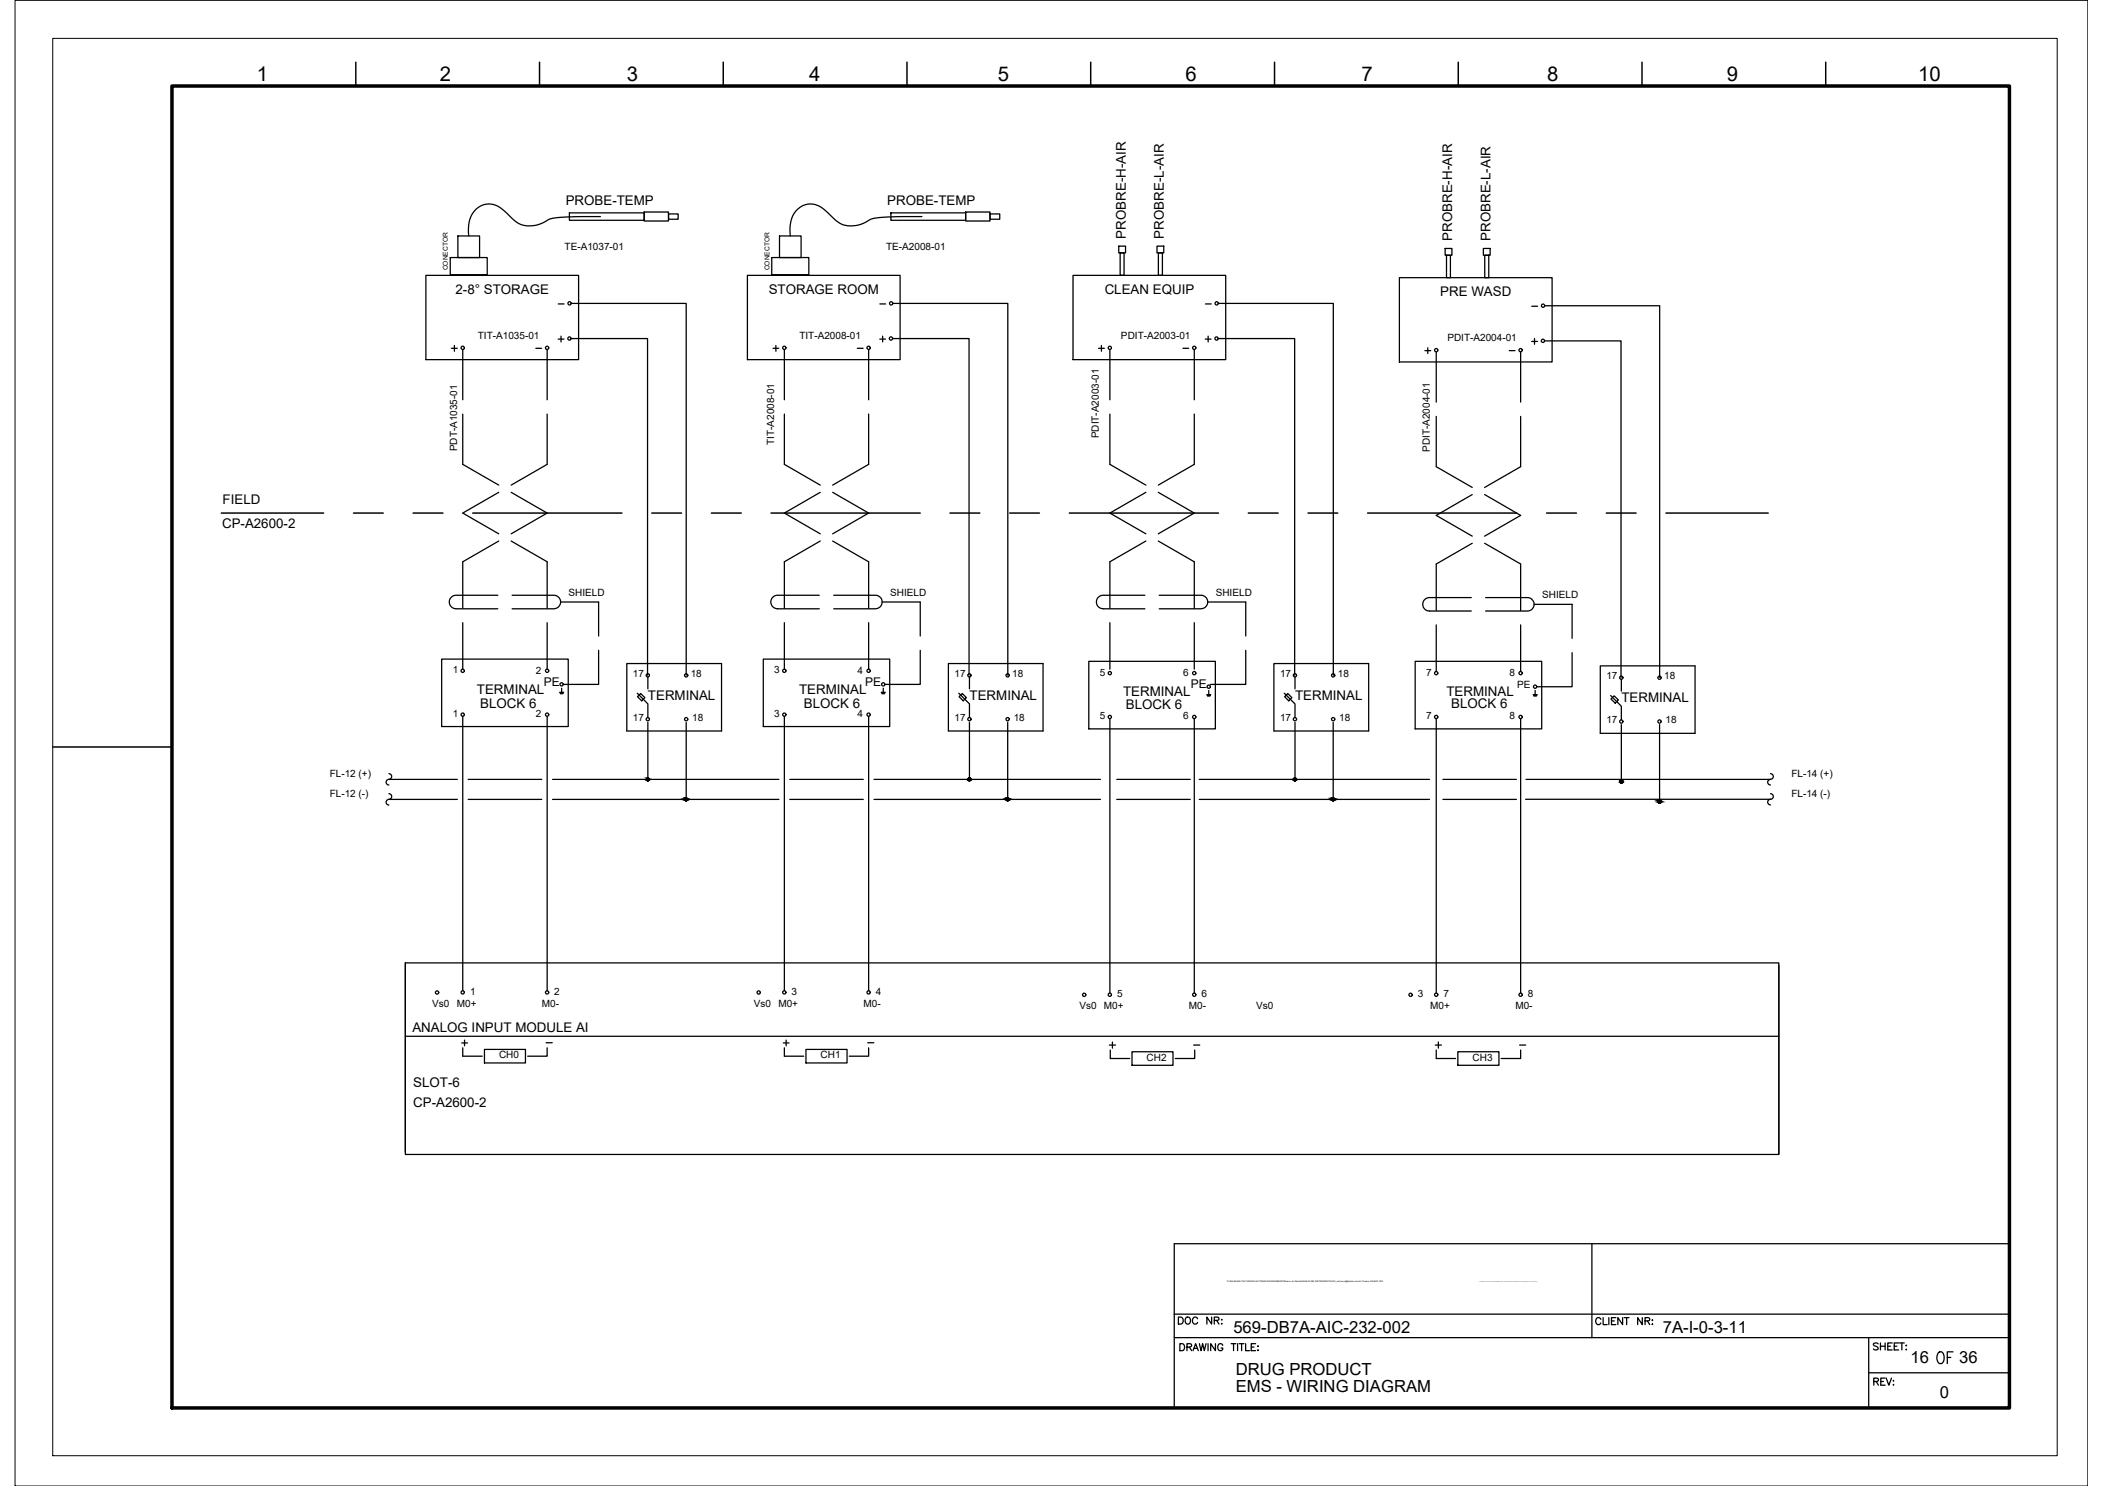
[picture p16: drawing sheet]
<svg xmlns="http://www.w3.org/2000/svg" width="420mm" height="297mm" viewBox="0 0 420 297" stroke-linecap="round" stroke-linejoin="round" font-family="sans-serif">
<defs><g id="words">
<text font-size="5.7" x="386.3" y="273.8">OF</text>
<g font-size="4.4">
<text x="89.3" y="71.6">+</text>
<text x="153.5" y="71.6">+</text>
<text x="373.6" y="278">REV:</text>
</g>
<g font-size="4.1">
<text x="51.4" y="16.2">1</text>
<text x="87.9" y="16.2">2</text>
<text x="125.3" y="16.2">3</text>
<text x="161.8" y="16.2">4</text>
<text x="199.4" y="16.2">5</text>
<text x="237" y="16.2">6</text>
<text x="272.1" y="16.2">7</text>
<text x="309.3" y="16.2">8</text>
<text x="345.2" y="16.2">9</text>
<text x="383.4" y="16.2">10</text>
</g>
<g font-size="4">
<text x="175" y="69.5">+</text>
<text x="239.9" y="69.5">+</text>
<text x="284" y="72">+</text>
<text x="155.6" y="210.3">+</text>
<text x="220.8" y="210.6">+</text>
<text x="286.1" y="210.6">+</text>
</g>
<g font-size="3.3">
<text x="246.5" y="266.4">569-DB7A-AIC-232-002</text>
<text x="332.4" y="266.5">7A-I-0-3-11</text>
<text x="247" y="274.9">DRUG PRODUCT</text>
<text x="381.9" y="272.5">16</text>
<text x="391.6" y="272.5">36</text>
<text x="247" y="278.2">EMS - WIRING DIAGRAM</text>
<text x="387.8" y="279.5">0</text>
</g>
<g font-size="2.7">
<text x="113.1" y="40.9">PROBE-TEMP</text>
<text x="177.4" y="40.9">PROBE-TEMP</text>
<text x="225" y="47.7" transform="rotate(-90 225 47.7)">PROBRE-H-AIR</text>
<text x="232.7" y="47.7" transform="rotate(-90 232.7 47.7)">PROBRE-L-AIR</text>
<text x="290.3" y="48.1" transform="rotate(-90 290.3 48.1)">PROBRE-H-AIR</text>
<text x="297.9" y="48.1" transform="rotate(-90 297.9 48.1)">PROBRE-L-AIR</text>
<text x="91.1" y="58.7">2-8° STORAGE</text>
<text x="153.6" y="58.7">STORAGE ROOM</text>
<text x="220.8" y="58.7">CLEAN EQUIP</text>
<text x="287.9" y="59.2">PRE WASD</text>
<text x="44.5" y="100.7">FIELD</text>
<text x="44.4" y="105.6">CP-A2600-2</text>
<text x="95.3" y="138.8">TERMINAL</text>
<text x="96" y="141.5">BLOCK 6</text>
<text x="129.5" y="139.8">TERMINAL</text>
<text x="159.7" y="138.8">TERMINAL</text>
<text x="160.7" y="141.5">BLOCK 6</text>
<text x="193.8" y="139.8">TERMINAL</text>
<text x="224.5" y="139.2">TERMINAL</text>
<text x="225.1" y="141.7">BLOCK 6</text>
<text x="258.9" y="139.8">TERMINAL</text>
<text x="289.1" y="139.2">TERMINAL</text>
<text x="290.1" y="141.5">BLOCK 6</text>
<text x="324.1" y="140.3">TERMINAL</text>
<text x="82.4" y="206.3">ANALOG INPUT MODULE AI</text>
<text x="82.6" y="221.3">CP-A2600-2</text>
<text x="82.6" y="217.3">SLOT-6</text>
</g>
<g font-size="2.6">
<text x="110.8" y="62.1">-</text>
<text x="175" y="62.1">-</text>
<text x="239.9" y="62.1">-</text>
<text x="305.2" y="62.4">-</text>
<text x="106.2" y="70.9">-</text>
<text x="170.4" y="70.9">-</text>
<text x="235.7" y="70.9">-</text>
<text x="300.9" y="71.3">-</text>
<text x="108.3" y="209.5">-</text>
<text x="172.5" y="209.5">-</text>
<text x="237.8" y="210.3">-</text>
<text x="302.7" y="210.3">-</text>
</g>
<g font-size="2.4">
<text x="108.7" y="137.1">PE</text>
<text x="173" y="137.1">PE</text>
<text x="238" y="137.5">PE</text>
</g>
<g font-size="2">
<text x="112.9" y="49.9">TE-A1037-01</text>
<text x="177.1" y="49.9">TE-A2008-01</text>
<text x="95.5" y="67.7">TIT-A1035-01</text>
<text x="159.8" y="67.7">TIT-A2008-01</text>
<text x="224.1" y="67.7">PDIT-A2003-01</text>
<text x="289.3" y="68.2">PDIT-A2004-01</text>
<text x="154.7" y="88.9" transform="rotate(-90 154.7 88.9)">TIT-A2008-01</text>
<text x="219.6" y="87.6" transform="rotate(-90 219.6 87.6)">PDIT-A2003-01</text>
<text x="91.4" y="90.2" transform="rotate(-90 91.4 90.2)">PDT-A1035-01</text>
<text x="285.8" y="90.3" transform="rotate(-90 285.8 90.3)">PDIT-A2004-01</text>
<text x="113.7" y="119.1">SHIELD</text>
<text x="177.9" y="119.1">SHIELD</text>
<text x="243" y="119.1">SHIELD</text>
<text x="308.3" y="119.6">SHIELD</text>
<text x="90.5" y="134.6">1</text>
<text x="107.1" y="134.6">2</text>
<text x="126.5" y="135.3">17</text>
<text x="138.1" y="135.3">18</text>
<text x="154.8" y="134.6">3</text>
<text x="171.4" y="134.6">4</text>
<text x="190.8" y="135.3">17</text>
<text x="202.3" y="135.3">18</text>
<text x="219.9" y="135.1">5</text>
<text x="236.5" y="135.1">6</text>
<text x="255.9" y="135.3">17</text>
<text x="267.4" y="135.3">18</text>
<text x="285.1" y="135.1">7</text>
<text x="301.7" y="135.1">8</text>
<text x="303.3" y="137.5">PE</text>
<text x="321.1" y="135.7">17</text>
<text x="332.7" y="135.7">18</text>
<text x="90.5" y="143.3">1</text>
<text x="107.1" y="143.3">2</text>
<text x="154.8" y="143.3">3</text>
<text x="171.4" y="143.3">4</text>
<text x="219.9" y="143.8">5</text>
<text x="236.5" y="143.8">6</text>
<text x="285.1" y="143.8">7</text>
<text x="301.7" y="143.8">8</text>
<text x="126.5" y="144">17</text>
<text x="138.3" y="144">18</text>
<text x="190.8" y="144">17</text>
<text x="202.6" y="144">18</text>
<text x="255.9" y="144">17</text>
<text x="267.7" y="144">18</text>
<text x="321.1" y="144.5">17</text>
<text x="332.9" y="144.5">18</text>
<text x="65.9" y="155.2">FL-12 (+)</text>
<text x="358.1" y="155.2">FL-14 (+)</text>
<text x="65.9" y="159.2">FL-12 (-)</text>
<text x="358.1" y="159.2">FL-14 (-)</text>
<text x="86.4" y="201.3">Vs0</text>
<text x="91.3" y="201.2">M0+</text>
<text x="94" y="198.8">1</text>
<text x="108.3" y="201.2">M0-</text>
<text x="110.8" y="198.8">2</text>
<text x="150.7" y="201.3">Vs0</text>
<text x="155.6" y="201.2">M0+</text>
<text x="158.2" y="198.8">3</text>
<text x="172.6" y="201.2">M0-</text>
<text x="175.1" y="198.8">4</text>
<text x="215.8" y="201.7">Vs0</text>
<text x="220.7" y="201.7">M0+</text>
<text x="223.3" y="199.3">5</text>
<text x="237.7" y="201.7">M0-</text>
<text x="240.1" y="199.3">6</text>
<text x="251.1" y="201.7">Vs0</text>
<text x="283.4" y="199.3">3</text>
<text x="285.9" y="201.7">M0+</text>
<text x="288.5" y="199.3">7</text>
<text x="302.9" y="201.7">M0-</text>
<text x="305.4" y="199.3">8</text>
<text x="99.8" y="211.5">CH0</text>
<text x="164" y="211.5">CH1</text>
<text x="229.2" y="212">CH2</text>
<text x="294.3" y="212">CH3</text>
</g>
<g font-size="1.3">
<text x="89.5" y="54.1" transform="rotate(-90 89.5 54.1)">CONECTOR</text>
<text x="153.8" y="54.1" transform="rotate(-90 153.8 54.1)">CONECTOR</text>
</g>
<text font-size=".4" x="245.3" y="256.3">P:\569-BAXALTA\01.ENG\03.AUTOMACAO\ANDAMENTO\Banco de Dados\569-B7A-INS-INSTRUMENTACAO_moliveira@tessler-com-br-Tessler-5164457.JPG</text>
</g></defs>
<!-- layer: I_DATA -->
<g fill="none" stroke="#000" stroke-width=".25">
<path d="M85.1 55h30.6v16.9h-30.6zM149.4 55h30.5v16.9h-30.5zM214.5 55h30.5v16.9h-30.5zM279.7 55.5h30.5v16.9h-30.5zM111.6 67.8h1.1M112.1 67.2v1.2M219.6 69.6h1.1M220.2 69.1v1.1M306.2 68.2h1.1M306.7 67.7v1.1M88.3 131.7h25.3v13.5h-25.3zM111.9 138.4h.8"/>
<path d="M112 138.5h.6M112 138.7h.5M112.3 137.6v.8M125.3 132.6h18.9v13.5h-18.9zM152.6 131.7h25.2v13.5h-25.2zM176.1 138.4h.9M176.2 138.5h.7M176.3 138.7h.5M176.6 137.6v.8M189.6 132.6h18.9v13.5h-18.9zM217.6 132.2h25.3v13.5h-25.3zM241.2 138.9h.8"/>
<path d="M241.3 139h.7M241.4 139.1h.5M241.6 138v.9M254.6 132.6h19v13.5h-19zM282.9 132.2h25.3v13.5h-25.3zM306.5 138.9h.8M306.5 139h.7M306.6 139.1h.5M306.9 138v.9M319.9 133.1h18.9v13.5h-18.9zM81 192.5v37.8M355.6 192.9v37.9"/>
<path d="M92.3 208.5h1.2M92.5 209.5v1.6h3.9M92.9 207.9v1.1M96.8 209.8h8.2v2.7h-8.2zM109.4 209.5v1.6h-3.9M156.8 211.1h3.9M161.1 209.8h8.2v2.7h-8.2zM173.6 209.5v1.6h-3.8M221.9 211.6h3.9M226.3 210.2h8.2v2.7h-8.2zM238.8 209.9v1.7h-3.9M287.1 211.6h3.9"/>
<path d="M291.4 210.2h8.2v2.7h-8.2zM304 209.9v1.7h-3.9"/>
<circle cx="113.8" cy="67.7" r=".33"/>
<circle cx="221.8" cy="69.5" r=".33"/>
<circle cx="308.4" cy="68.1" r=".33"/>
<circle cx="92.5" cy="134.1" r=".33"/>
<circle cx="109.4" cy="134.1" r=".33"/>
<circle cx="112.3" cy="136.8" r=".33"/>
<circle cx="129.5" cy="135" r=".33"/>
<circle cx="137.1" cy="135" r=".33"/>
<circle cx="156.8" cy="134.1" r=".33"/>
<circle cx="173.6" cy="134.1" r=".33"/>
<circle cx="176.5" cy="136.8" r=".33"/>
<circle cx="193.8" cy="135" r=".33"/>
<circle cx="201.4" cy="135" r=".33"/>
<circle cx="221.8" cy="134.6" r=".33"/>
<circle cx="238.7" cy="134.6" r=".33"/>
<circle cx="241.6" cy="137.3" r=".33"/>
<circle cx="258.8" cy="135" r=".33"/>
<circle cx="266.5" cy="135" r=".33"/>
<circle cx="287.1" cy="134.6" r=".33"/>
<circle cx="303.9" cy="134.6" r=".33"/>
<circle cx="306.8" cy="137.3" r=".33"/>
<circle cx="324.1" cy="135.5" r=".33"/>
<circle cx="331.7" cy="135.5" r=".33"/>
<circle cx="92.5" cy="142.9" r=".33"/>
<circle cx="109.4" cy="142.9" r=".33"/>
<circle cx="129.5" cy="143.8" r=".33"/>
<circle cx="137.1" cy="143.8" r=".33"/>
<circle cx="156.8" cy="142.9" r=".33"/>
<circle cx="173.6" cy="142.9" r=".33"/>
<circle cx="193.8" cy="143.8" r=".33"/>
<circle cx="201.4" cy="143.8" r=".33"/>
<circle cx="221.8" cy="143.3" r=".33"/>
<circle cx="238.7" cy="143.3" r=".33"/>
<circle cx="258.8" cy="143.8" r=".33"/>
<circle cx="266.5" cy="143.8" r=".33"/>
<circle cx="287.1" cy="143.3" r=".33"/>
<circle cx="303.9" cy="143.3" r=".33"/>
<circle cx="324.1" cy="144.2" r=".33"/>
<circle cx="331.7" cy="144.2" r=".33"/>
<circle cx="87.4" cy="198.4" r=".33"/>
<circle cx="92.5" cy="198.4" r=".33"/>
<circle cx="109.4" cy="198.4" r=".33"/>
<circle cx="151.6" cy="198.4" r=".33"/>
<circle cx="156.8" cy="198.4" r=".33"/>
<circle cx="173.6" cy="198.4" r=".33"/>
<circle cx="216.7" cy="198.9" r=".33"/>
<circle cx="221.8" cy="198.8" r=".33"/>
<circle cx="238.7" cy="198.8" r=".33"/>
<circle cx="282" cy="198.9" r=".33"/>
<circle cx="287.1" cy="198.8" r=".33"/>
<circle cx="303.9" cy="198.8" r=".33"/>
</g>
<!-- layer: I_TABS -->
<g fill="none" stroke="#000" stroke-width=".25">
<path d="M92.5 69.9v10M109.4 69.9v10M156.8 69.9v10M173.6 69.9v10M221.8 69.9v10M238.7 69.9v10M287.1 70.3v10.1M304 70.3v10.1M92.5 82.8v10l7.2 4.2M99.7 98.4l-7.2 4.2 7.2 4.1M102.2 98.4l7.2 4.2-7.2 4.1M109.4 82.8v10l-7.2 4.2"/>
<path d="M156.8 82.8v10l7.2 4.2M164 98.4l-7.2 4.2 7.2 4.1M166.4 98.4l7.2 4.2-7.2 4.1M173.6 82.8v10l-7.2 4.2M221.8 82.8v10l7.2 4.2M229 98.4l-7.2 4.2 7.2 4.1M231.5 98.4l7.2 4.2-7.2 4.1M238.7 82.8v10l-7.2 4.2M287.1 83.2v10.1l7.2 4.1M294.3 98.9l-7.2 4.1 7.2 4.2M296.8 98.9l7.2 4.1-7.2 4.2M304 83.2v10.1l-7.2 4.1"/>
<path d="M99.5 119h-8.4a1.35 1.35 0 0 0-1.3 1.3 1.35 1.35 0 0 0 1.3 1.4h8.4M99.7 108.1l-7.2 4.2v9.3M102.2 108.1l7.2 4.2v9.3M102.4 119h8.3a1.35 1.35 0 0 1 1.4 1.3 1.35 1.35 0 0 1-1.4 1.4h-8.3M163.8 119h-8.4a1.35 1.35 0 0 0-1.3 1.3 1.35 1.35 0 0 0 1.3 1.4h8.4M164 108.1l-7.2 4.2v9.3M166.4 108.1l7.2 4.2v9.3M166.6 119h8.4a1.35 1.35 0 0 1 1.3 1.3 1.35 1.35 0 0 1-1.3 1.4h-8.4M228.9 119h-8.4a1.35 1.35 0 0 0-1.3 1.3 1.35 1.35 0 0 0 1.3 1.4h8.4M229 108.1l-7.2 4.2v9.3M231.5 108.1l7.2 4.2v9.3M231.7 119h8.4a1.35 1.35 0 0 1 1.3 1.3 1.35 1.35 0 0 1-1.3 1.4h-8.4"/>
<path d="M294.1 119.5h-8.4a1.34 1.34 0 0 0-1.3 1.3 1.34 1.34 0 0 0 1.3 1.3h8.4M294.3 108.6l-7.2 4.1v9.4M296.8 108.6l7.2 4.1v9.4M296.9 119.5h8.4a1.34 1.34 0 0 1 1.3 1.3 1.34 1.34 0 0 1-1.3 1.3h-8.4M92.5 124.5v9.3M109.4 124.5v9.3M112.1 120.3h7.6v6.8M119.7 130v6.8h-7.1M156.8 124.5v9.3M173.6 124.5v9.3M176.3 120.3h7.6v6.8M183.9 130v6.8h-7"/>
<path d="M221.8 124.5v9.3M238.7 124.5v9.3M241.4 120.3h7.6v6.8M249 130v6.8h-7M287.1 124.9v9.3M304 124.9v9.3M306.6 120.8h7.6v6.8M314.2 130.5v6.8h-7M77.7 154.7a.56 .56 0 0 1 .6 .5 .56 .56 0 0 1-.6 .6M77.7 155.8a.56 .56 0 0 0-.5 .6 .56 .56 0 0 0 .5 .5M77.7 158.7a.56 .56 0 0 1 .6 .5 .56 .56 0 0 1-.6 .6M77.7 159.8a.56 .56 0 0 0-.5 .6 .56 .56 0 0 0 .5 .5"/>
<path d="M92.5 143.2v54.8M109.4 143.2v54.8M156.8 143.2v54.8M173.6 143.2v54.8M221.8 143.7v54.8M238.7 143.7v54.8M287.1 143.7v54.8M304 143.7v54.8M353.9 154.7a.56 .56 0 0 1 .6 .5 .56 .56 0 0 1-.6 .6M353.9 155.8a.56 .56 0 0 0-.6 .6 .56 .56 0 0 0 .6 .5M353.9 158.7a.56 .56 0 0 1 .6 .5 .56 .56 0 0 1-.6 .6 .56 .56 0 0 0-.6 .5 .56 .56 0 0 0 .6 .6"/>
</g>
<!-- layer: G-TTLB-TTLB -->
<path d="M34.4 17.2h367.3v264.2h-367.3z" fill="none" stroke="#000" stroke-width=".7"/>
<!-- layer: G-TTLB-OTLN -->
<path d="M10.5 7.7h400.7v283.3h-400.7z" fill="none" stroke="#000" stroke-width=".2"/>
<!-- layer: G-TTLB-INDX -->
<path d="M71.1 12.4v4.8M107.8 12.4v4.8M144.6 12.4v4.8M181.3 12.4v4.8M218 12.4v4.8M254.8 12.4v4.8M291.5 12.4v4.8M328.2 12.4v4.8M364.9 12.4v4.8M10.5 149.3h23.9" fill="none" stroke="#000" stroke-width=".3"/>
<!-- layer: LGSP IA4$0$LG_PLOT -->
<path d="M318.2 248.6v18.8M234.7 262.7h167M234.7 267.4h167M373.5 274.4h28.2M373.5 267.4v14M234.7 281.4h167" fill="none" stroke="#000" stroke-width=".25"/>
<!-- layer: LG_PLOT -->
<g fill="none" stroke="#000" stroke-width=".25">
<path d="M401.7 248.6h-167v32.8M235.5 263.3h.5a.75 .75 0 0 1 .5 .7 .75 .75 0 0 1-.5 .7h-.5zM235.8 268.6h.5a.75 .75 0 0 1 .5 .7 .75 .75 0 0 1-.5 .7h-.5zM237 263.5l.2-.2a.66 .66 0 0 1 .8 .7 .66 .66 0 0 1-.8 .6l-.3-.5zM237.3 269.3l.8-.1 .1-.2-.1-.3-.8-.1v1.4M237.7 269.3l.5 .7M238.5 270l.5-1.4 .5 1.4M238.7 269.5h.6M239.4 263.6a.52 .52 0 0 0-.6-.3 .52 .52 0 0 0-.4 .5v.3a.52 .52 0 0 0 .4 .6 .52 .52 0 0 0 .6-.4M239.7 268.6l.4 1.4 .3-1.4 .3 1.4 .4-1.4M241.5 268.6v1.4M242.2 263.3v1.4l-1-1.4v1.4"/>
<path d="M242.7 263.9h.8l.1-.2v-.3l-.9-.1v1.4M243 268.6v1.4l-1-1.4v1.4M243.2 263.9l.4 .8M244.1 263.8h.2zM244.1 264.6h.2zM244.4 268.9a.51 .51 0 0 0-.6-.3 .51 .51 0 0 0-.4 .5v.4a.5 .5 0 0 0 .5 .5 .5 .5 0 0 0 .5-.5h-.3M246.1 268.6h.9M246.6 268.6v1.4M247.4 268.6v1.4M247.7 268.6h.9M248.2 268.6v1.4M249 268.6v1.4h.8"/>
<path d="M250.1 269.3h.6M251 268.6h-.9v1.4h.9M251.4 269.1h.1zM251.4 269.9h.1zM320 263.7a.52 .52 0 0 0-.6-.3 .52 .52 0 0 0-.4 .5v.4a.52 .52 0 0 0 .4 .5 .52 .52 0 0 0 .6-.4M320.4 263.4v1.4h.8M321.6 263.4v1.4M322.1 264h.6M323 263.4h-.9v1.4h.9M324.3 263.4v1.4l-.9-1.4v1.4M324.7 263.4h.9M325.1 263.4v1.4"/>
<path d="M328.3 263.4v1.4l-1-1.4v1.4M328.8 264h.8l.2-.2-.1-.3-.9-.1v1.4M329.3 264l.5 .8M330.2 263.9h.1zM330.2 264.7h.1zM375.4 268.6l-.3-.2-.6 .2 .1 .4 .8 .4v.2l-.3 .2-.6-.2M375.9 268.4v1.4M375.9 269.1h.9M376.8 268.4v1.4M377.3 269.1h.6M378.2 268.4h-.9v1.4h.9M378.6 269.1h.6"/>
<path d="M379.5 268.4h-.9v1.4h.9M379.7 268.4h.9M380.2 268.4v1.4M381 269h.1zM381 269.8h.1z"/>
</g>
<!-- layer: I_LIMIT_LINE -->
<g fill="none" stroke="#000" stroke-width=".3">
<path d="M44.2 102.6h20.5M70.7 102.6h5.9M82.6 102.6h5.9M94.5 102.6h29.8M130.3 102.6h5.9M142.2 102.6h6M154.1 102.6h29.8M189.9 102.6h6M201.8 102.6h6M213.7 102.6h29.9M249.5 102.6h6M261.5 102.6h5.9"/>
<path d="M273.4 102.6h29.8M309.1 102.6h6M321.1 102.6h5.9M333 102.6h20.4"/>
</g>
<!-- layer: EI-CTRL -->
<path d="M127.4 138.6l2.1 2.1v2.7M127.4 139.3l.7-.7 .8 .9-.6 .6zM129.5 135.3v2.4M191.6 138.6l2.2 2.1v2.7M191.7 139.3l.6-.7 .9 .9-.7 .6zM193.8 135.3v2.4M256.7 138.6l2.1 2.1v2.7M256.8 139.3l.6-.7 .8 .9-.6 .6zM258.8 135.3v2.4M321.9 139l2.2 2.2v2.7M322 139.7l.6-.6 .9 .8-.6 .7zM324.1 135.8v2.3" fill="none" stroke="#000" stroke-width=".25"/>
<!-- layer: 0 -->
<g fill="none" stroke="#000" stroke-width=".25">
<path d="M90 51.5h7.4v3.4h-7.4zM91.5 47.2h4.4v4.3h-4.4zM113.8 42.6h15v1.4h-15zM120 43.3h-4.6a18.5 18.5 0 0 0-5.8 .6 5.4 5.4 0 0 1-7.7-.7 5.6 5.6 0 0 0-4.4-2.4 4.7 4.7 0 0 0-3.9 5.3l.1 1.1M128.8 42.4h4.8v1.8h-4.8zM133.6 42.8h2v1h-2zM154.3 51.5h7.4v3.4h-7.4zM155.8 47.2h4.3v4.3h-4.3zM178.1 42.6h14.9v1.4h-14.9zM184.3 43.3h-4.6a18.5 18.5 0 0 0-5.9 .6 5.4 5.4 0 0 1-7.7-.7 5.6 5.6 0 0 0-4.3-2.4 4.6 4.6 0 0 0-3.9 4.9l.1 1.5M193 42.4h4.9v1.8h-4.9zM197.9 42.8h1.9v1h-1.9z"/>
<path d="M223.6 49.2h1.4v1.4h-1.4zM223.9 50.6h.8v4.4h-.8zM231.3 49.2h1.3v1.4h-1.3zM231.5 50.6h.8v4.4h-.8zM288.9 49.7h1.3v1.3h-1.3zM289.1 51h.8v4.5h-.8zM296.5 49.7h1.4v1.3h-1.4zM296.8 51h.8v4.5h-.8zM114.2 67.7h15.2v67.3M114.2 60.6h23v74.4M178.4 67.7h15.3v67.3M178.4 60.6h23v74.4"/>
<path d="M243.5 67.7h15.3v67.3M243.5 60.6h23v74.4M308.8 68.1h15.2v67.3M308.8 61.1h22.9v74.3M77.7 155.8h13.7M77.7 159.8h13.7M93.6 155.8h14.7M93.6 159.8h14.7M110.4 155.8h45.3M110.4 159.8h45.3M129.5 144.4v11.4M137.2 144.4v15.4"/>
<path d="M157.9 155.8h14.7M157.9 159.8h14.7M174.7 155.8h45.3M174.7 159.8h45.3M193.8 144.4v11.4M201.4 144.4v15.4M223.2 155.8h14.7M223.2 159.8h14.7M239.7 155.8h46M239.7 159.8h46M258.8 144.4v11.4M266.5 144.4v15.4"/>
<path d="M288.4 155.8h14.7M288.4 159.8h14.7M304.9 159.8h49M305 155.8h48.9M324.1 144.9v11.4M331.7 144.9v15.4M81 192.5h274.6v38.3h-274.6zM81 207.1h274.6"/>
<circle cx="129.5" cy="155.8" r=".29"/>
<circle cx="137.1" cy="159.8" r=".29"/>
<circle cx="193.8" cy="155.8" r=".29"/>
<circle cx="201.4" cy="159.8" r=".29"/>
<circle cx="258.8" cy="155.8" r=".29"/>
<circle cx="266.5" cy="159.8" r=".29"/>
<circle cx="324.1" cy="156.2" r=".29"/>
<circle cx="331.7" cy="160.2" r=".29"/>
</g>
<g fill="#000" stroke="#000" stroke-width=".2">
<path d="M137 159.5h.2zM193.7 155.5h.1zM201.3 159.5h.1zM258.7 155.5h.1zM266.4 159.5h.1zM324 156h.1zM331.6 160h.1z"/>
<path d="M129.2 155.8h.3zM129.2 155.8h.3z"/>
<path d="M129.4 155.5h.1zM129.3 155.5h.2z"/>
<path d="M129.3 155.5l.2 .1zM129.3 155.5l.2 .1z"/>
<path d="M129.3 155.6h.2zM129.3 155.6h.2z"/>
<path d="M129.3 155.6h.2zM129.3 155.6h.2z"/>
<path d="M129.3 155.6h.2zM129.3 155.6h.2z"/>
<path d="M129.3 155.6h.2zM129.3 155.6h.2z"/>
<path d="M129.5 155.6h.3zM129.5 155.6h.3z"/>
<path d="M129.3 155.6h.2zM129.2 155.6h.3z"/>
<path d="M129.2 155.6l.3 .1zM129.2 155.6l.3 .1z"/>
<path d="M129.2 155.7h.3zM129.2 155.7h.3z"/>
<path d="M129.2 155.7l.3 .1zM129.2 155.7l.3 .1z"/>
<path d="M129.5 155.8h.3zM129.5 155.8h.3z"/>
<path d="M129.2 155.8h.3zM129.2 155.8h.3z"/>
<path d="M129.4 156.1h.2zM129.4 156.1h.1z"/>
<path d="M129.5 155.5h.1zM129.5 155.5h.1z"/>
<path d="M129.5 155.5h.1zM129.5 155.5h.1z"/>
<path d="M129.4 156.1h.2zM129.4 156.1h.2z"/>
<path d="M129.5 155.5h.1zM129.5 155.5h.1z"/>
<path d="M129.5 155.5l.2 .1zM129.5 155.5l.2 .1z"/>
<path d="M129.5 155.6h.2zM129.5 155.6h.2z"/>
<path d="M129.5 155.6h.2zM129.5 155.6h.2z"/>
<path d="M129.3 156h.4zM129.3 156l.3 .1z"/>
<path d="M129.3 156h.4zM129.3 156h.4z"/>
<path d="M129.5 155.6h.2zM129.5 155.6h.2z"/>
<path d="M129.5 155.6h.3zM129.5 155.6h.3z"/>
<path d="M129.5 155.6l.3 .1zM129.5 155.6l.3 .1z"/>
<path d="M129.3 156h.5zM129.3 156h.4z"/>
<path d="M129.5 155.7h.3zM129.5 155.7h.3z"/>
<path d="M129.5 155.7l.3 .1zM129.5 155.7l.3 .1z"/>
<path d="M129.2 155.9h.6zM129.2 155.9l.6 .1z"/>
<path d="M129.5 155.8h.3zM129.5 155.8h.3z"/>
<path d="M129.2 155.8l.6 .1zM129.2 155.8l.6 .1z"/>
<path d="M129.2 155.9h.6zM129.2 155.9h.6z"/>
<path d="M137 159.5l.2 .1zM137 159.5l.2 .1z"/>
<path d="M137 159.6h.2zM136.9 159.6h.3z"/>
<path d="M136.9 159.6h.3zM136.9 159.6h.3z"/>
<path d="M136.9 159.6l.3 .1zM136.9 159.6l.3 .1z"/>
<path d="M136.9 159.7h.3zM136.9 159.7h.3z"/>
<path d="M136.9 159.7l.3 .1zM136.9 159.7l.3 .1z"/>
<path d="M137.2 159.5h.1zM137.2 159.5h.1z"/>
<path d="M137.2 159.5l.1 .1zM137.2 159.5l.1 .1z"/>
<path d="M137.2 159.6h.2zM137.2 159.6h.2z"/>
<path d="M137.2 159.6h.2zM137.2 159.6h.2z"/>
<path d="M136.9 160h.5zM136.9 160h.4z"/>
<path d="M137.2 159.6l.2 .1zM137.2 159.6l.2 .1z"/>
<path d="M136.9 159.9h.5zM136.9 159.9l.5 .1z"/>
<path d="M137.2 159.7h.2zM137.2 159.7h.2z"/>
<path d="M136.9 159.9h.5zM136.9 159.9h.5z"/>
<path d="M137.2 159.7l.2 .1zM137.2 159.7l.2 .1z"/>
<path d="M136.9 159.8l.5 .1zM136.9 159.8l.5 .1z"/>
<path d="M136.9 159.9h.5zM136.9 159.9h.5z"/>
<path d="M193.5 155.8h.3zM193.5 155.8h.3z"/>
<path d="M193.5 155.6h.3zM193.5 155.6h.3z"/>
<path d="M193.7 155.5h.1zM193.7 155.5h.1z"/>
<path d="M193.7 155.5h.1zM193.6 155.5h.2z"/>
<path d="M193.6 155.5l.2 .1zM193.6 155.5l.2 .1z"/>
<path d="M193.6 155.6h.2zM193.6 155.6h.2z"/>
<path d="M193.6 155.6h.2zM193.6 155.6h.2z"/>
<path d="M193.6 155.6h.2zM193.5 155.6h.3z"/>
<path d="M193.5 155.6h.3zM193.5 155.6h.3z"/>
<path d="M193.5 155.6l.3 .1zM193.5 155.6l.3 .1z"/>
<path d="M193.5 155.7h.3zM193.5 155.7h.3z"/>
<path d="M193.5 155.7l.3 .1zM193.5 155.7l.3 .1z"/>
<path d="M193.8 155.8h.3zM193.8 155.8h.3z"/>
<path d="M193.5 155.8h.3zM193.5 155.8h.3z"/>
<path d="M193.8 155.5h.1zM193.8 155.5h.1z"/>
<path d="M193.7 156.1h.2zM193.7 156.1h.1z"/>
<path d="M193.7 156.1h.2zM193.7 156.1h.2z"/>
<path d="M193.8 155.5h.1zM193.8 155.5h.1z"/>
<path d="M193.8 155.5l.1 .1zM193.8 155.5l.1 .1z"/>
<path d="M193.8 155.6h.2zM193.8 155.6h.2z"/>
<path d="M193.8 155.6h.2zM193.8 155.6h.2z"/>
<path d="M193.6 156h.4zM193.6 156l.3 .1z"/>
<path d="M193.8 155.6h.2zM193.8 155.6h.2z"/>
<path d="M193.8 155.6h.2zM193.8 155.6h.2z"/>
<path d="M193.6 156h.4zM193.6 156h.4z"/>
<path d="M193.5 156h.5zM193.5 156h.5z"/>
<path d="M193.8 155.6h.2zM193.8 155.6h.2z"/>
<path d="M193.8 155.6l.2 .1zM193.8 155.6l.2 .1z"/>
<path d="M193.8 155.7h.3zM193.8 155.7h.3z"/>
<path d="M193.8 155.7l.3 .1zM193.8 155.7l.3 .1z"/>
<path d="M193.8 155.8h.3zM193.8 155.8h.3z"/>
<path d="M193.5 155.9h.6zM193.5 155.9h.6z"/>
<path d="M193.5 155.9h.6zM193.5 155.9l.5 .1z"/>
<path d="M193.5 155.8h.6zM193.5 155.8l.6 .1z"/>
<path d="M201.3 159.5l.1 .1zM201.3 159.6h.1z"/>
<path d="M201.3 159.6h.1zM201.2 159.6h.2z"/>
<path d="M201.2 159.6h.2zM201.2 159.6h.2z"/>
<path d="M201.2 159.6l.2 .1zM201.2 159.6l.2 .1z"/>
<path d="M201.1 159.7h.3zM201.1 159.7h.3z"/>
<path d="M201.1 159.7l.3 .1zM201.1 159.7l.3 .1z"/>
<path d="M201.4 159.5h.1zM201.4 159.5h.1z"/>
<path d="M201.4 159.5l.2 .1zM201.4 159.5l.2 .1z"/>
<path d="M201.4 159.6h.2zM201.4 159.6h.2z"/>
<path d="M201.4 159.6h.3zM201.4 159.6h.3z"/>
<path d="M201.2 160h.4zM201.2 160h.4z"/>
<path d="M201.4 159.6l.3 .1zM201.4 159.6l.3 .1z"/>
<path d="M201.2 159.9h.5zM201.2 159.9l.4 .1z"/>
<path d="M201.4 159.7h.3zM201.4 159.7h.3z"/>
<path d="M201.1 159.9h.6zM201.1 159.9h.6z"/>
<path d="M201.4 159.7l.3 .1zM201.4 159.7l.3 .1z"/>
<path d="M201.1 159.8l.6 .1zM201.1 159.8l.6 .1z"/>
<path d="M201.1 159.9h.6zM201.1 159.9h.6z"/>
<path d="M258.6 155.8h.2zM258.6 155.8h.2z"/>
<path d="M258.6 155.6h.2zM258.6 155.6h.2z"/>
<path d="M258.7 155.5h.1zM258.7 155.5h.1z"/>
<path d="M258.7 155.5h.1zM258.7 155.5h.1z"/>
<path d="M258.7 155.5l.1 .1zM258.7 155.5l.1 .1z"/>
<path d="M258.7 155.6h.1zM258.7 155.6h.1z"/>
<path d="M258.7 155.6h.1zM258.7 155.6h.1z"/>
<path d="M258.6 155.6h.2zM258.6 155.6h.2z"/>
<path d="M258.8 155.6h.3zM258.8 155.6h.3z"/>
<path d="M258.6 155.6h.2zM258.6 155.6h.2z"/>
<path d="M258.6 155.6l.2 .1zM258.6 155.6l.2 .1z"/>
<path d="M258.6 155.7h.2zM258.6 155.7h.2z"/>
<path d="M258.6 155.7l.2 .1zM258.6 155.7l.2 .1z"/>
<path d="M258.8 155.8h.3zM258.8 155.8h.3z"/>
<path d="M258.6 155.8h.2zM258.6 155.8h.2z"/>
<path d="M258.8 156.1h.1zM258.8 156.1h.1z"/>
<path d="M258.8 155.5h.2zM258.8 155.5h.2z"/>
<path d="M258.8 155.5h.2zM258.8 155.5h.2z"/>
<path d="M258.7 156.1h.3zM258.7 156.1h.2z"/>
<path d="M258.8 155.5h.2zM258.8 155.5h.2z"/>
<path d="M258.8 155.5l.2 .1zM258.8 155.5l.2 .1z"/>
<path d="M258.8 155.6h.2zM258.8 155.6h.2z"/>
<path d="M258.7 156h.3zM258.7 156l.3 .1z"/>
<path d="M258.8 155.6h.3zM258.8 155.6h.3z"/>
<path d="M258.6 156h.5zM258.6 156h.4z"/>
<path d="M258.8 155.6h.3zM258.8 155.6h.3z"/>
<path d="M258.8 155.6h.3zM258.8 155.6h.3z"/>
<path d="M258.8 155.6l.3 .1zM258.8 155.6l.3 .1z"/>
<path d="M258.6 156h.5zM258.6 156h.5z"/>
<path d="M258.8 155.7h.3zM258.8 155.7h.3z"/>
<path d="M258.8 155.7l.3 .1zM258.8 155.7l.3 .1z"/>
<path d="M258.6 155.9h.5zM258.6 155.9l.5 .1z"/>
<path d="M258.8 155.8h.3zM258.8 155.8h.3z"/>
<path d="M258.6 155.8l.5 .1zM258.6 155.8l.5 .1z"/>
<path d="M258.6 155.9h.5zM258.6 155.9h.5z"/>
<path d="M266.4 159.5l.1 .1zM266.3 159.6h.2z"/>
<path d="M266.3 159.6h.2zM266.3 159.6h.2z"/>
<path d="M266.3 159.6h.2zM266.3 159.6h.2z"/>
<path d="M266.3 159.6l.2 .1zM266.3 159.6l.2 .1z"/>
<path d="M266.2 159.7h.3zM266.2 159.7h.3z"/>
<path d="M266.2 159.7l.3 .1zM266.2 159.7l.3 .1z"/>
<path d="M266.5 159.5h.1zM266.5 159.5h.1z"/>
<path d="M266.5 159.5l.2 .1zM266.5 159.5l.2 .1z"/>
<path d="M266.5 159.6h.2zM266.5 159.6h.2z"/>
<path d="M266.5 159.6h.2zM266.5 159.6h.2z"/>
<path d="M266.3 160h.4zM266.3 160h.4z"/>
<path d="M266.5 159.6l.3 .1zM266.5 159.6l.3 .1z"/>
<path d="M266.3 159.9h.4zM266.3 159.9l.4 .1z"/>
<path d="M266.5 159.7h.3zM266.5 159.7h.3z"/>
<path d="M266.2 159.9h.6zM266.2 159.9h.5z"/>
<path d="M266.5 159.7l.3 .1zM266.5 159.7l.3 .1z"/>
<path d="M266.2 159.8l.6 .1zM266.2 159.8l.6 .1z"/>
<path d="M266.2 159.9h.6zM266.2 159.9h.6z"/>
<path d="M323.8 156.2h.3zM323.8 156.2h.3z"/>
<path d="M323.9 156h.2zM323.9 156h.2z"/>
<path d="M324 156h.1zM324 156h.1z"/>
<path d="M324.1 156h.1zM324.1 156h.1z"/>
<path d="M324 156h.1zM323.9 156h.2z"/>
<path d="M323.9 156h.2zM323.9 156h.2z"/>
<path d="M323.9 156h.2zM323.9 156h.2z"/>
<path d="M323.9 156l.2 .1zM323.9 156l.2 .1z"/>
<path d="M323.9 156.1h.2zM323.9 156.1h.2z"/>
<path d="M323.9 156.1h.2zM323.9 156.1h.2z"/>
<path d="M323.8 156.1l.3 .1zM323.8 156.1l.3 .1z"/>
<path d="M324.1 156.2h.3zM324.1 156.2h.3z"/>
<path d="M323.8 156.2h.3zM323.8 156.2h.3z"/>
<path d="M323.8 156.2h.3zM323.8 156.2h.3z"/>
<path d="M323.8 156.2l.3 .1zM323.8 156.2l.3 .1z"/>
<path d="M324 156.5h.2zM324 156.5l.1 .1z"/>
<path d="M324.1 156h.1zM324.1 156h.1z"/>
<path d="M324.1 156h.1zM324.1 156h.1z"/>
<path d="M324 156.5h.2zM324 156.5h.2z"/>
<path d="M324.1 156h.2zM324.1 156h.2z"/>
<path d="M324.1 156h.2zM324.1 156h.2z"/>
<path d="M323.9 156.5h.4zM323.9 156.5h.3z"/>
<path d="M324.1 156h.2zM324.1 156h.2z"/>
<path d="M324.1 156l.2 .1zM324.1 156l.2 .1z"/>
<path d="M323.9 156.4h.4zM323.9 156.4l.4 .1z"/>
<path d="M324.1 156.1h.2zM324.1 156.1h.2z"/>
<path d="M324.1 156.1h.2zM324.1 156.1h.2z"/>
<path d="M324.1 156.1l.3 .1zM324.1 156.1l.3 .1z"/>
<path d="M323.8 156.4h.5zM323.8 156.4h.5z"/>
<path d="M324.1 156.2h.3zM324.1 156.2h.3z"/>
<path d="M323.8 156.4h.6zM323.8 156.4h.5z"/>
<path d="M324.1 156.2h.3zM324.1 156.2h.3z"/>
<path d="M324.1 156.2l.3 .1zM324.1 156.2l.3 .1z"/>
<path d="M323.8 156.3h.6zM323.8 156.3h.6z"/>
<path d="M323.8 156.3h.6zM323.8 156.3l.6 .1z"/>
<path d="M331.6 160h.1zM331.6 160h.1z"/>
<path d="M331.7 160h.2zM331.7 160h.2z"/>
<path d="M331.7 160h.2zM331.7 160h.2z"/>
<path d="M137.1 160.1h.1zM137.1 160.1h.1z"/>
<path d="M137 160h.3zM137 160l.2 .1z"/>
<path d="M137 160h.3zM137 160h.3z"/>
<path d="M201.3 160.1h.2zM201.3 160.1h.1z"/>
<path d="M201.3 160h.2zM201.3 160l.2 .1z"/>
<path d="M201.3 160h.3zM201.3 160h.2z"/>
<path d="M266.4 160.1h.2zM266.4 160.1h.1z"/>
<path d="M266.4 160h.2zM266.4 160l.2 .1z"/>
<path d="M266.3 160h.4zM266.3 160h.3z"/>
<path d="M331.6 160h.1zM331.6 160h.1z"/>
<path d="M331.5 160l.2 .1zM331.5 160l.2 .1z"/>
<path d="M331.5 160.1l.2 .1zM331.5 160.1l.2 .1z"/>
<path d="M331.5 160.2h.2zM331.5 160.2h.2z"/>
<path d="M331.4 160.2l.3 .1zM331.4 160.2l.3 .1z"/>
<path d="M331.7 160.5h.1zM331.7 160.5h.1z"/>
<path d="M331.6 160.5h.3zM331.6 160.5h.2z"/>
<path d="M331.7 160h.2zM331.7 160h.2z"/>
<path d="M331.6 160.5h.3zM331.6 160.5h.3z"/>
<path d="M331.7 160l.3 .1zM331.7 160l.3 .1z"/>
<path d="M331.5 160.5h.5zM331.5 160.5h.4z"/>
<path d="M331.7 160.1l.3 .1zM331.7 160.1l.3 .1z"/>
<path d="M331.5 160.4h.5zM331.5 160.4l.5 .1z"/>
<path d="M331.7 160.2h.3zM331.7 160.2h.3z"/>
<path d="M331.5 160.4h.5zM331.5 160.4h.5z"/>
<path d="M331.7 160.2l.3 .1zM331.7 160.2l.3 .1z"/>
<path d="M331.4 160.3h.6zM331.4 160.3h.6z"/>
<path d="M331.4 160.3h.6zM331.4 160.3l.6 .1z"/>
</g>
<path d="M3 .1h414.3v296.9h-414.3z" fill="none" stroke="#000" stroke-width=".2"/>
<use href="#words"/>
</svg>
